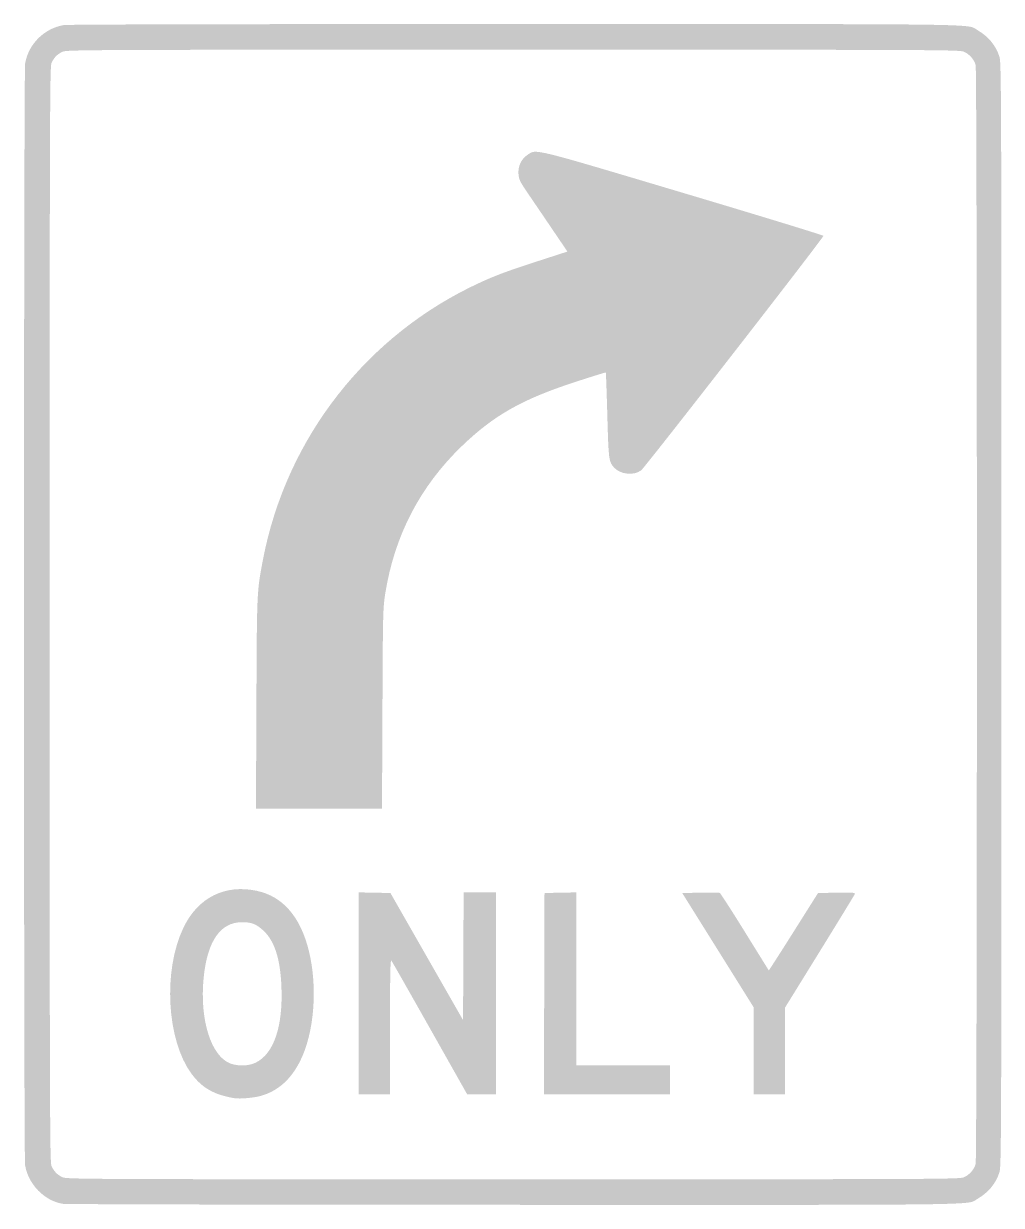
# Model space of a CAD drawing. Header units: inches. Extents: x -14.9 to 14.9, y -18 to 18.
import ezdxf

# ---------------------------------------------------------------- set-up
doc = ezdxf.new("R2010")
doc.units = ezdxf.units.IN
doc.header["$MEASUREMENT"] = 0

msp = doc.modelspace()

# ---------------------------------------------------------------- hatches: boundary and pattern name
h = msp.add_hatch(color=7)
edge = h.paths.add_edge_path()
edge.add_spline(control_points=[(-13.726, -17.964), (-14.287, -17.87), (-14.776, -17.367), (-14.871, -16.786), (-14.916, -16.511), (-14.915, 16.517), (-14.87, 16.792), (-14.773, 17.386), (-14.287, 17.869), (-13.69, 17.967), (-13.566, 17.987), (-8.382, 17.999), (0.034, 17.999), (14.769, 17.999), (13.837, 18.011), (14.177, 17.812), (14.504, 17.62), (14.722, 17.36), (14.838, 17.024), (14.903, 16.835), (14.904, 16.571), (14.904, 0), (14.904, -16.571), (14.903, -16.835), (14.838, -17.024), (14.722, -17.36), (14.504, -17.62), (14.177, -17.812), (13.836, -18.011), (14.774, -17.999), (0, -17.995), (-7.458, -17.994), (-13.635, -17.979), (-13.726, -17.964)], knot_values=[0, 0, 0, 0, 1, 1, 1, 2, 2, 2, 3, 3, 3, 4, 4, 4, 5, 5, 5, 6, 6, 6, 7, 7, 7, 8, 8, 8, 9, 9, 9, 10, 10, 10, 11, 11, 11, 11], degree=3, periodic=0)
edge = h.paths.add_edge_path(flags=0)
edge.add_spline(control_points=[(13.765, -17.153), (13.933, -17.077), (14.072, -16.918), (14.119, -16.748), (14.169, -16.572), (14.169, 16.572), (14.119, 16.748), (14.072, 16.918), (13.933, 17.077), (13.765, 17.153), (13.632, 17.214), (13.149, 17.216), (0.017, 17.216), (-13.144, 17.216), (-13.598, 17.214), (-13.73, 17.153), (-13.894, 17.077), (-13.998, 16.969), (-14.068, 16.801), (-14.116, 16.688), (-14.121, 14.974), (-14.121, 0), (-14.121, -14.974), (-14.116, -16.688), (-14.068, -16.801), (-13.998, -16.969), (-13.894, -17.077), (-13.73, -17.153), (-13.598, -17.214), (-13.144, -17.216), (0.017, -17.216), (13.149, -17.216), (13.632, -17.214), (13.765, -17.153)], knot_values=[0, 0, 0, 0, 1, 1, 1, 2, 2, 2, 3, 3, 3, 4, 4, 4, 5, 5, 5, 6, 6, 6, 7, 7, 7, 8, 8, 8, 9, 9, 9, 10, 10, 10, 11, 11, 11, 11], degree=3, periodic=0)
h = msp.add_hatch(color=7)
edge = h.paths.add_edge_path()
edge.add_spline(control_points=[(-7.816, -2.714), (-7.802, 0.713), (-7.803, 0.688), (-7.621, 1.65), (-6.913, 5.383), (-4.439, 8.543), (-0.989, 10.121), (-0.487, 10.35), (-0.156, 10.472), (0.816, 10.787)], knot_values=[0, 0, 0, 0, 1, 1, 1, 2, 2, 2, 3, 3, 3, 3], degree=3, periodic=0)
edge.add_line((0.816, 10.787), (1.669, 11.063))
edge.add_line((1.669, 11.063), (1.203, 11.75))
edge.add_spline(control_points=[(1.203, 11.75), (0.947, 12.128), (0.615, 12.616), (0.465, 12.836), (0.223, 13.19), (0.191, 13.256), (0.177, 13.421), (0.157, 13.663), (0.259, 13.885), (0.449, 14.01), (0.729, 14.195), (0.512, 14.248), (5.206, 12.849), (7.555, 12.149), (9.476, 11.561), (9.476, 11.542), (9.476, 11.48), (4.037, 4.486), (3.919, 4.396), (3.696, 4.225), (3.278, 4.268), (3.092, 4.479), (2.929, 4.665), (2.924, 4.702), (2.886, 6.067), (2.866, 6.782), (2.845, 7.372), (2.84, 7.378), (2.834, 7.384), (2.404, 7.25), (1.883, 7.08), (0.269, 6.552), (-0.58, 6.069), (-1.562, 5.122), (-2.827, 3.901), (-3.604, 2.406), (-3.885, 0.649), (-3.956, 0.205), (-3.96, 0.069), (-3.972, -2.867)], knot_values=[0, 0, 0, 0, 1, 1, 1, 2, 2, 2, 3, 3, 3, 4, 4, 4, 5, 5, 5, 6, 6, 6, 7, 7, 7, 8, 8, 8, 9, 9, 9, 10, 10, 10, 11, 11, 11, 12, 12, 12, 13, 13, 13, 13], degree=3, periodic=0)
edge.add_line((-3.972, -2.867), (-3.986, -5.921))
edge.add_line((-3.986, -5.921), (-5.908, -5.921))
edge.add_line((-5.908, -5.921), (-7.83, -5.921))
edge.add_line((-7.83, -5.921), (-7.816, -2.714))
h = msp.add_hatch(color=7)
edge = h.paths.add_edge_path()
edge.add_spline(control_points=[(-8.473, -14.747), (-9.1, -14.644), (-9.473, -14.434), (-9.792, -14.005), (-10.556, -12.976), (-10.672, -10.842), (-10.035, -9.533), (-9.594, -8.627), (-8.775, -8.218), (-7.809, -8.422), (-7.008, -8.591), (-6.468, -9.217), (-6.212, -10.272), (-5.943, -11.383), (-6.055, -12.76), (-6.482, -13.611), (-6.769, -14.181), (-7.164, -14.529), (-7.691, -14.677), (-7.886, -14.732), (-8.326, -14.771), (-8.473, -14.747)], knot_values=[0, 0, 0, 0, 1, 1, 1, 2, 2, 2, 3, 3, 3, 4, 4, 4, 5, 5, 5, 6, 6, 6, 7, 7, 7, 7], degree=3, periodic=0)
edge = h.paths.add_edge_path(flags=0)
edge.add_spline(control_points=[(-7.835, -13.66), (-7.283, -13.385), (-7.005, -12.563), (-7.053, -11.348), (-7.086, -10.508), (-7.262, -9.955), (-7.594, -9.644), (-7.814, -9.438), (-7.96, -9.38), (-8.251, -9.379), (-8.915, -9.378), (-9.315, -9.957), (-9.426, -11.078), (-9.552, -12.356), (-9.197, -13.479), (-8.6, -13.69), (-8.362, -13.775), (-8.04, -13.762), (-7.835, -13.66)], knot_values=[0, 0, 0, 0, 1, 1, 1, 2, 2, 2, 3, 3, 3, 4, 4, 4, 5, 5, 5, 6, 6, 6, 6], degree=3, periodic=0)
h = msp.add_hatch(color=7)
edge = h.paths.add_edge_path()
edge.add_line((-4.696, -11.551), (-4.696, -8.471))
edge.add_line((-4.696, -8.471), (-4.212, -8.48))
edge.add_line((-4.212, -8.48), (-3.728, -8.49))
edge.add_line((-3.728, -8.49), (-2.621, -10.427))
edge.add_line((-2.621, -10.427), (-1.514, -12.365))
edge.add_line((-1.514, -12.365), (-1.505, -10.419))
edge.add_line((-1.505, -10.419), (-1.497, -8.473))
edge.add_line((-1.497, -8.473), (-1.004, -8.473))
edge.add_line((-1.004, -8.473), (-0.51, -8.473))
edge.add_line((-0.51, -8.473), (-0.51, -11.552))
edge.add_line((-0.51, -11.552), (-0.51, -14.631))
edge.add_line((-0.51, -14.631), (-0.948, -14.631))
edge.add_line((-0.948, -14.631), (-1.386, -14.631))
edge.add_line((-1.386, -14.631), (-2.522, -12.619))
edge.add_spline(control_points=[(-2.522, -12.619), (-3.147, -11.512), (-3.676, -10.582), (-3.699, -10.552), (-3.732, -10.509), (-3.741, -10.932), (-3.742, -12.564)], knot_values=[0, 0, 0, 0, 1, 1, 1, 2, 2, 2, 2], degree=3, periodic=0)
edge.add_line((-3.742, -12.564), (-3.743, -14.631))
edge.add_line((-3.743, -14.631), (-4.219, -14.631))
edge.add_line((-4.219, -14.631), (-4.696, -14.631))
edge.add_line((-4.696, -14.631), (-4.696, -11.551))
msp.add_hatch(color=7).paths.add_polyline_path([(0.961, -11.56), (0.97, -8.49), (1.455, -8.48), (1.94, -8.471), (1.94, -11.109), (1.94, -13.747), (3.369, -13.747), (4.798, -13.747), (4.798, -14.189), (4.798, -14.631), (2.875, -14.631), (0.952, -14.631), (0.961, -11.56)])
h = msp.add_hatch(color=7)
edge = h.paths.add_edge_path()
edge.add_line((7.35, -13.304), (7.35, -11.977))
edge.add_line((7.35, -11.977), (6.26, -10.233))
edge.add_line((6.26, -10.233), (5.17, -8.49))
edge.add_line((5.17, -8.49), (5.723, -8.48))
edge.add_spline(control_points=[(5.723, -8.48), (6.027, -8.475), (6.293, -8.478), (6.314, -8.486), (6.335, -8.494), (6.679, -9.026), (7.077, -9.669), (7.476, -10.312), (7.805, -10.842), (7.81, -10.848), (7.814, -10.853), (8.154, -10.325), (8.565, -9.674)], knot_values=[0, 0, 0, 0, 1, 1, 1, 2, 2, 2, 3, 3, 3, 4, 4, 4, 4], degree=3, periodic=0)
edge.add_line((8.565, -9.674), (9.312, -8.49))
edge.add_line((9.312, -8.49), (9.883, -8.48))
edge.add_spline(control_points=[(9.883, -8.48), (10.373, -8.472), (10.451, -8.478), (10.435, -8.521), (10.424, -8.548), (9.94, -9.34), (9.359, -10.28)], knot_values=[0, 0, 0, 0, 1, 1, 1, 2, 2, 2, 2], degree=3, periodic=0)
edge.add_line((9.359, -10.28), (8.302, -11.989))
edge.add_line((8.302, -11.989), (8.302, -13.31))
edge.add_line((8.302, -13.31), (8.302, -14.631))
edge.add_line((8.302, -14.631), (7.826, -14.631))
edge.add_line((7.826, -14.631), (7.35, -14.631))
edge.add_line((7.35, -14.631), (7.35, -13.304))

doc.saveas('drawing.dxf')
